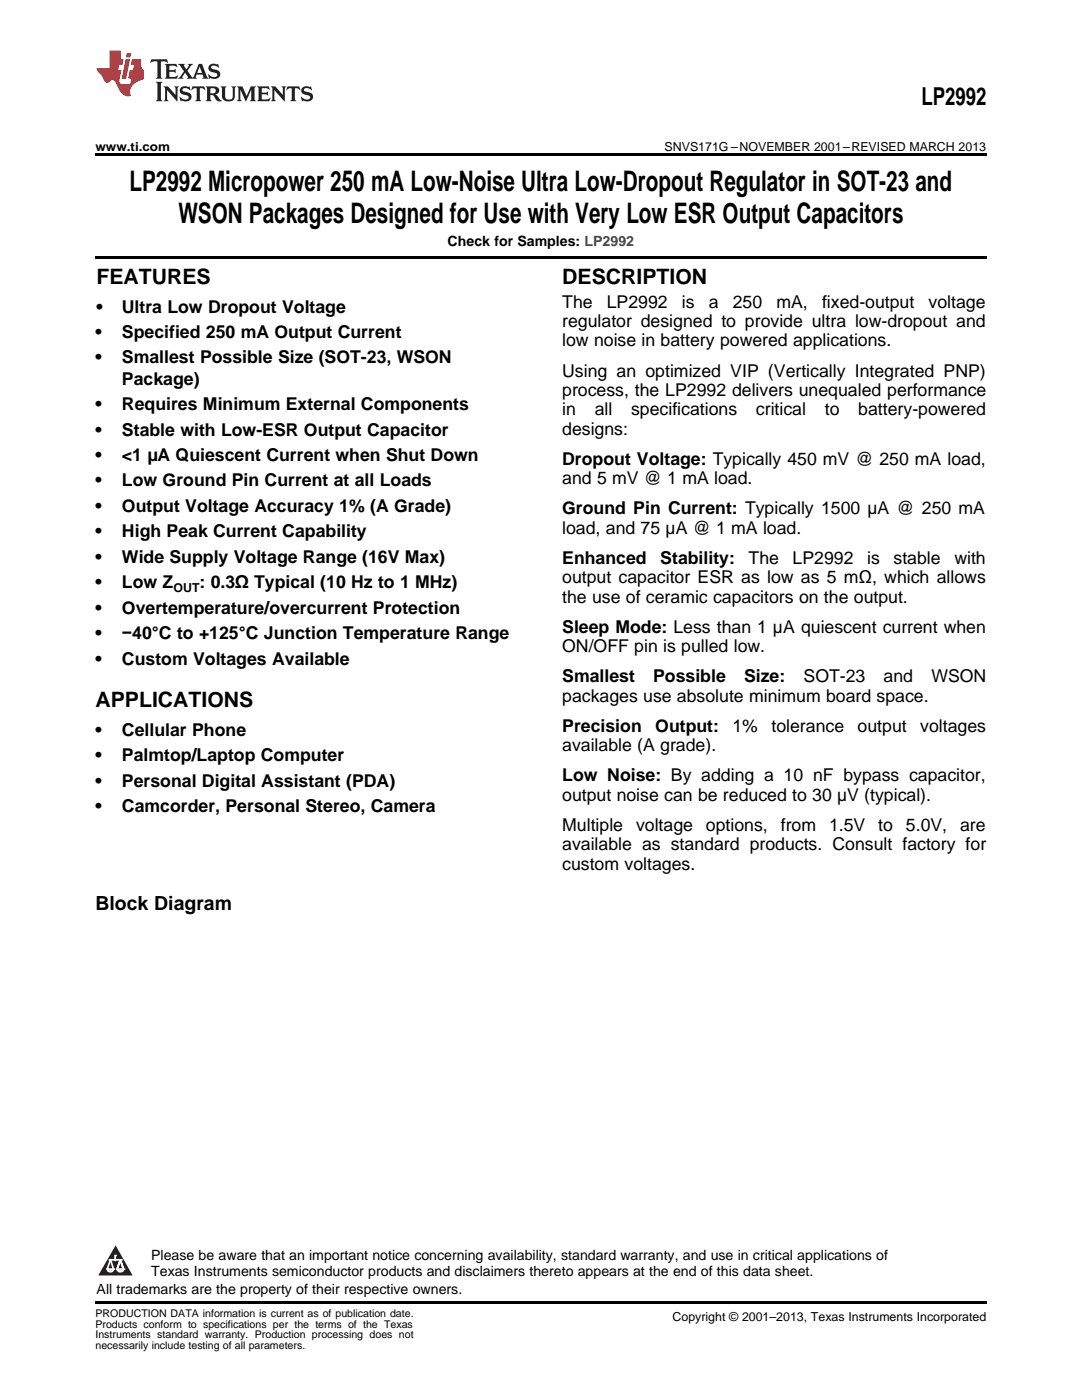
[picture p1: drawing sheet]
<svg xmlns="http://www.w3.org/2000/svg" width="216mm" height="279mm" viewBox="0 0 216 279" stroke-linecap="round" stroke-linejoin="round" font-family="sans-serif">
<defs><g id="words">
<g font-size="5.6">
<text x="25.8" y="38.1">LP2992 Micropower 250 mA Low-Noise Ultra Low-Dropout Regulator in SOT-23 and</text>
<text x="35.6" y="44.4">WSON Packages Designed for Use with Very Low ESR Output Capacitors</text>
</g>
<text font-size="4.9" x="183.9" y="21">LP2992</text>
<g font-size="4.2">
<text x="19.2" y="56.7">FEATURES</text>
<text x="112.2" y="56.7">DESCRIPTION</text>
<text x="19" y="141.1">APPLICATIONS</text>
</g>
<text font-size="3.9" x="19" y="181.7">Block Diagram</text>
<g font-size="3.5">
<text x="19.2" y="62.4">•</text>
<text x="24.3" y="62.4">Ultra Low Dropout Voltage</text>
<text x="112.2" y="61.4">The</text>
<text x="112.2" y="65.3">regulator designed to provide ultra low-dropout and</text>
<text x="121.1" y="61.4">LP2992</text>
<text x="136.1" y="61.4">is</text>
<text x="141.4" y="61.4">a</text>
<text x="146.2" y="61.4">250</text>
<text x="154.9" y="61.4">mA,</text>
<text x="164" y="61.4">fixed-output</text>
<text x="185.3" y="61.4">voltage</text>
<text x="19" y="67.5">•</text>
<text x="24.3" y="67.5">Specified 250 mA Output Current</text>
<text x="112.2" y="69.1">low noise in battery powered applications.</text>
<text x="19" y="72.5">•</text>
<text x="24.3" y="72.5">Smallest Possible Size (SOT-23, WSON</text>
<text x="24.3" y="76.8">Package)</text>
<text x="112.2" y="75.1">Using an optimized VIP (Vertically Integrated PNP)</text>
<text x="19" y="81.8">•</text>
<text x="24.3" y="81.8">Requires Minimum External Components</text>
<text x="112.2" y="79">process, the LP2992 delivers unequaled performance</text>
<text x="112.2" y="82.9">in</text>
<text x="118.7" y="82.9">all</text>
<text x="125.9" y="82.9">specifications</text>
<text x="150.8" y="82.9">critical</text>
<text x="164.6" y="82.9">to</text>
<text x="171.3" y="82.9">battery-powered</text>
<text x="19" y="86.9">•</text>
<text x="24.3" y="86.9">Stable with Low-ESR Output Capacitor</text>
<text x="112.2" y="86.8">designs:</text>
<text x="19" y="92">•</text>
<text x="24.3" y="92">&lt;1 µA Quiescent Current when Shut Down</text>
<text x="112.2" y="92.8">Dropout Voltage: Typically 450 mV @ 250 mA load,</text>
<text x="19" y="97.1">•</text>
<text x="24.3" y="97.1">Low Ground Pin Current at all Loads</text>
<text x="112.2" y="96.7">and 5 mV @ 1 mA load.</text>
<text x="19" y="102.2">•</text>
<text x="19" y="107.2">•</text>
<text x="24.3" y="102.2">Output Voltage Accuracy 1% (A Grade)</text>
<text x="24.3" y="107.2">High Peak Current Capability</text>
<text x="112.2" y="102.7">Ground Pin Current: Typically 1500 µA @ 250 mA</text>
<text x="112.2" y="106.5">load, and 75 µA @ 1 mA load.</text>
<text x="19" y="112.3">•</text>
<text x="24.3" y="112.3">Wide Supply Voltage Range (16V Max)</text>
<text x="112.2" y="112.5">Enhanced</text>
<text x="131.8" y="112.5">Stability:</text>
<text x="149.4" y="112.5">The</text>
<text x="158.2" y="112.5">LP2992</text>
<text x="173" y="112.5">is</text>
<text x="178.3" y="112.5">stable</text>
<text x="190.4" y="112.5">with</text>
<text x="19" y="117.4">•</text>
<text x="24.3" y="117.4">Low Z</text>
<text x="39.8" y="117.4">: 0.3Ω Typical (10 Hz to 1 MHz)</text>
<text x="112.2" y="116.4">output capacitor ESR as low as 5 mΩ, which allows</text>
<text x="19" y="122.5">•</text>
<text x="24.3" y="122.5">Overtemperature/overcurrent Protection</text>
<text x="112.2" y="120.3">the use of ceramic capacitors on the output.</text>
<text x="19" y="127.6">•</text>
<text x="24.3" y="127.6">−40°C to +125°C Junction Temperature Range</text>
<text x="112.2" y="126.3">Sleep Mode: Less than 1 µA quiescent current when</text>
<text x="112.2" y="130.2">ON/OFF pin is pulled low.</text>
<text x="19" y="132.6">•</text>
<text x="24.3" y="132.6">Custom Voltages Available</text>
<text x="112.2" y="136.2">Smallest</text>
<text x="130.3" y="136.2">Possible</text>
<text x="148.5" y="136.2">Size:</text>
<text x="160.3" y="136.2">SOT-23</text>
<text x="176.3" y="136.2">and</text>
<text x="185.8" y="136.2">WSON</text>
<text x="112.2" y="140.1">packages use absolute minimum board space.</text>
<text x="19" y="146.8">•</text>
<text x="24.3" y="146.8">Cellular Phone</text>
<text x="112.2" y="146">Precision</text>
<text x="112.2" y="149.9">available (A grade).</text>
<text x="130.7" y="146">Output:</text>
<text x="146.2" y="146">1%</text>
<text x="153.9" y="146">tolerance</text>
<text x="171.1" y="146">output</text>
<text x="183.6" y="146">voltages</text>
<text x="19" y="151.9">•</text>
<text x="24.3" y="151.9">Palmtop/Laptop Computer</text>
<text x="112.2" y="155.9">Low Noise: By adding a 10 nF bypass capacitor,</text>
<text x="19" y="157">•</text>
<text x="24.3" y="157">Personal Digital Assistant (PDA)</text>
<text x="112.2" y="159.8">output noise can be reduced to 30 µV (typical).</text>
<text x="19" y="162.1">•</text>
<text x="24.3" y="162.1">Camcorder, Personal Stereo, Camera</text>
<text x="112.2" y="165.8">Multiple</text>
<text x="126.9" y="165.8">voltage</text>
<text x="140.9" y="165.8">options,</text>
<text x="155.8" y="165.8">from</text>
<text x="165.4" y="165.8">1.5V</text>
<text x="175.3" y="165.8">to</text>
<text x="180.8" y="165.8">5.0V,</text>
<text x="191.6" y="165.8">are</text>
<text x="112.2" y="169.7">available as standard products. Consult factory for</text>
<text x="112.2" y="173.6">custom voltages.</text>
</g>
<g font-size="2.8">
<text x="89.3" y="49">Check for Samples: LP2992</text>
<text x="30.2" y="251.5">Please be aware that an important notice concerning availability, standard warranty, and use in critical applications of</text>
<text x="30.2" y="254.7">Texas Instruments semiconductor products and disclaimers thereto appears at the end of this data sheet.</text>
<text x="19.3" y="258.2">All trademarks are the property of their respective owners.</text>
</g>
<g font-size="2.5">
<text x="19" y="30.1">www.ti.com</text>
<text x="132.6" y="30.1">SNVS171G –NOVEMBER 2001–REVISED MARCH 2013</text>
<text x="34.6" y="118.1">OUT</text>
<text x="134.2" y="263.6">Copyright © 2001–2013, Texas Instruments Incorporated</text>
</g>
<g font-size="2.1">
<text x="19" y="262.9">PRODUCTION DATA information is current as of publication date.</text>
<text x="19" y="265">Products conform to specifications per the terms of the Texas</text>
<text x="19" y="267.1">Instruments standard warranty. Production processing does not</text>
<text x="19" y="269.2">necessarily include testing of all parameters.</text>
</g>
<g font-size=".4" fill="#fff">
<text x="19" y="56.5">1</text>
<text x="19" y="258.2">2</text>
</g>
</g></defs>
<path d="M19 259.7h177.8v.5h-177.8z" fill="#000"/>
<path d="M23.1 248.5l3.4 6.1h-6.9z" fill="#231f20"/>
<path d="M21.4 253.3h1.2l-.3 .5h-.3a.55 .55 0 0 1-.6-.5z" fill-rule="evenodd" fill="#fff"/>
<path d="M21.4 253.3h1.2l-.3 .5h-.3a.55 .55 0 0 1-.6-.5z" fill="none" stroke="#231f20" stroke-width=".34"/>
<path d="M21.4 253.3l1.2 .1-.3 .4h-.5z" fill="none" stroke="#fff" stroke-width=".34"/>
<path d="M23 251.5h.1" fill="none" stroke="#fff" stroke-width=".34"/>
<path d="M23 250.6v.9z" fill="#fff"/>
<path d="M23 250.6v.9z" fill="none" stroke="#fff" stroke-width=".34"/>
<circle cx="23" cy="250.6" r=".17" fill="#fff"/>
<path d="M21.9 251.4h.1" fill="none" stroke="#fff" stroke-width=".34"/>
<path d="M21.9 251.4h2.3z" fill="#fff"/>
<path d="M21.9 251.4h2.3z" fill="none" stroke="#fff" stroke-width=".34"/>
<circle cx="24.2" cy="251.4" r=".17" fill="#fff"/>
<path d="M23.3 253.3h.1" fill="none" stroke="#fff" stroke-width=".34"/>
<path d="M24 251.4l-.7 1.9z" fill="#fff"/>
<path d="M24 251.4l-.7 1.9z" fill="none" stroke="#fff" stroke-width=".34"/>
<path d="M24 251.4l.7 1.9z" fill="#fff"/>
<path d="M24 251.4l.7 1.9z" fill="none" stroke="#fff" stroke-width=".34"/>
<path d="M24.6 253.3h.1" fill="none" stroke="#fff" stroke-width=".34"/>
<circle cx="21.4" cy="253.3" r=".17" fill="#fff"/>
<path d="M22.1 251.4l-.7 1.9z" fill="#fff"/>
<path d="M22.1 251.4l-.7 1.9z" fill="none" stroke="#fff" stroke-width=".34"/>
<path d="M22.1 251.4l.5 1.9z" fill="#fff"/>
<path d="M22.1 251.4l.5 1.9z" fill="none" stroke="#fff" stroke-width=".34"/>
<circle cx="22.6" cy="253.3" r=".17" fill="#fff"/>
<path d="M23.4 253.3h1.3a.65 .65 0 0 1-.7 .5 .65 .65 0 0 1-.6-.5z" fill-rule="evenodd" fill="#fff"/>
<path d="M23.4 253.3h1.3a.65 .65 0 0 1-.7 .5 .65 .65 0 0 1-.6-.5z" fill="none" stroke="#231f20" stroke-width=".34"/>
<path d="M23.4 253.3h1.3l-.4 .5h-.6z" fill="none" stroke="#fff" stroke-width=".34"/>
<path d="M23.3 253.3h.1" fill="none" stroke="#fff" stroke-width=".34"/>
<circle cx="24.7" cy="253.3" r=".17" fill="#fff"/>
<path d="M19 30.6h177.8v.5h-177.8zM19 51h177.8v.6h-177.8z" fill="#000"/>
<path d="M30.2 11.8l-.2 .8a1.31 1.31 0 0 1 1.4-.3v2.9l-.3 .5h1.3l-.3-.5v-2.7l.3-.3a1.09 1.09 0 0 1 1.1 .4l-.2-.8zM32.9 12.8l.3 .4v2l-.3 .5h2.4l.2-.7a1.48 1.48 0 0 1-1.7 .3v-1l1 .1 .2 .2v-.9l-.2 .3h-1v-.7l.2-.2a1.73 1.73 0 0 1 1.4 .3l-.2-.6zM35.5 12.8l1.2 1.4-.7 1-.5 .5h1.1l-.2-.3 .5-.9 .6 .9-.2 .3h2l-.3-.3 .2-.5h1.2l.2 .5-.2 .3h1.2l-.3-.4-1-2.5h-.6l-1.3 2.7-1-1.4 1.1-1.3h-1l.2 .2-.5 .9-.5-.9 .2-.2zM39.8 13.3l.5 1.3h-1zM41.9 12.9a.83 .83 0 0 0-.3 1 .83 .83 0 0 0 .8 .5l.8 .2 .2 .3a1 1 0 0 1-1 .5 1 1 0 0 1-.8-.6l.1 .9 .2-.1a1.65 1.65 0 0 0 2-.5 .89 .89 0 0 0-.8-1.2l-.8-.2-.2-.3a.91 .91 0 0 1 1.6 .2l-.2-.8h-.4a1.34 1.34 0 0 0-1.2 .1zM31.1 16.3l.3 .5v2.9l-.3 .5h1.3l-.3-.5v-2.9l.3-.5zM32.7 17.2l.2 .5v2l-.2 .5h.9l-.3-.5 .1-1.7 2 2.2v-2.5l.3-.5h-.9l.2 .3v1.4l-1.5-1.7zM36.2 17.4a.83 .83 0 0 0-.3 .9 .83 .83 0 0 0 .8 .6l.8 .2 .2 .3a1 1 0 0 1-1 .5 1 1 0 0 1-.8-.6l.1 .9 .2-.1a1.66 1.66 0 0 0 2-.5 .89 .89 0 0 0-.9-1.2l-.7-.2-.2-.3a.91 .91 0 0 1 1.6 .2l-.2-.9-.4 .1a1.36 1.36 0 0 0-1.2 .1zM38.4 17.2l-.2 .9a.61 .61 0 0 1 1.1-.3v1.9l-.4 .5h1.3l-.3-.5v-1.9l.2-.2a.81 .81 0 0 1 .8 .5l-.1-.9zM41 17.2l.3 .5v2l-.3 .5h1.3l-.3-.3v-.9a.72 .72 0 0 1 .9 .6 .85 .85 0 0 0 1.4 .5l-.5-.3-.5-.7-.3-.3a.78 .78 0 0 0 .7-.7 .78 .78 0 0 0-.7-.8zM42 17.7l.2-.1a.6 .6 0 0 1 .7 .1 .6 .6 0 0 1 .1 .7l-.2 .2h-.8zM44 17.2l.3 .3a3.4 3.4 0 0 0 .3 2.4 1.57 1.57 0 0 0 2.2-.3l.1-2.1 .2-.3h-1l.3 .5v1.5a.76 .76 0 0 1-.7 .7 .76 .76 0 0 1-.8-.7v-1.5l.3-.5zM47.3 17.2l.3 .5v2l-.3 .5h.9l-.2-.5v-1.8l1 2.3 1.1-2.3v1.8l-.2 .5h1.2l-.3-.5v-2l.3-.5h-1.1l-.8 2-.8-2zM51.3 17.2l.3 .5v2l-.3 .5h2.4l.2-.7a1.49 1.49 0 0 1-1.6 .3l-.1-1h1l.3 .3v-.9l-.3 .3h-1v-.7l.3-.2a1.73 1.73 0 0 1 1.4 .3l-.3-.7zM54.1 17.2l.3 .5v2l-.3 .5h1l-.4-.5 .1-1.7 2 2.2v-2.5l.3-.5h-.9l.2 .3v1.4l-1.5-1.7zM57.4 17.2l-.2 .9a.8 .8 0 0 1 1-.5v2.1l-.3 .5h1.3l-.4-.5v-1.9l.2-.2a.81 .81 0 0 1 .9 .5l-.2-.9zM60.4 17.4a.83 .83 0 0 0-.3 .9 .83 .83 0 0 0 .8 .6l.8 .2 .2 .3a1 1 0 0 1-1 .5 1 1 0 0 1-.8-.6l.2 .9 .1-.1a1.66 1.66 0 0 0 2-.5 .89 .89 0 0 0-.8-1.2l-.8-.2-.2-.3a.91 .91 0 0 1 1.6 .2l-.2-.9-.3 .1a1.35 1.35 0 0 0-1.3 .1z" fill="#231f20"/>
<path d="M21.9 10.1v3.5h-2.6a2.13 2.13 0 0 0 .9 1.4l.4 .6a.94 .94 0 0 0 1.1 .9 .75 .75 0 0 1 .6-.5 .75 .75 0 0 1 .7 .4l.5 1a2.1 2.1 0 0 0 2.6 1.7 2.2 2.2 0 0 1 1.7-3l.9-.3v-1.8a1.16 1.16 0 0 1-.5-1v-1.2h-1.9l-.2 1.2h.7l-.3 1h-.6l-.3 1.3v.3l.6 .1-.2 1.1h-.9a.93 .93 0 0 1-1.3-.8l.4-2h-.6l.2-1h.6l.3-1.2h-.6v-1.7zM25.1 11.8l-.8 3.9h.9l.7-3.9zM25.3 10.6l-.2 .9h.9l.2-.9z" fill="#ee1d23"/>
<use href="#words"/>
</svg>
